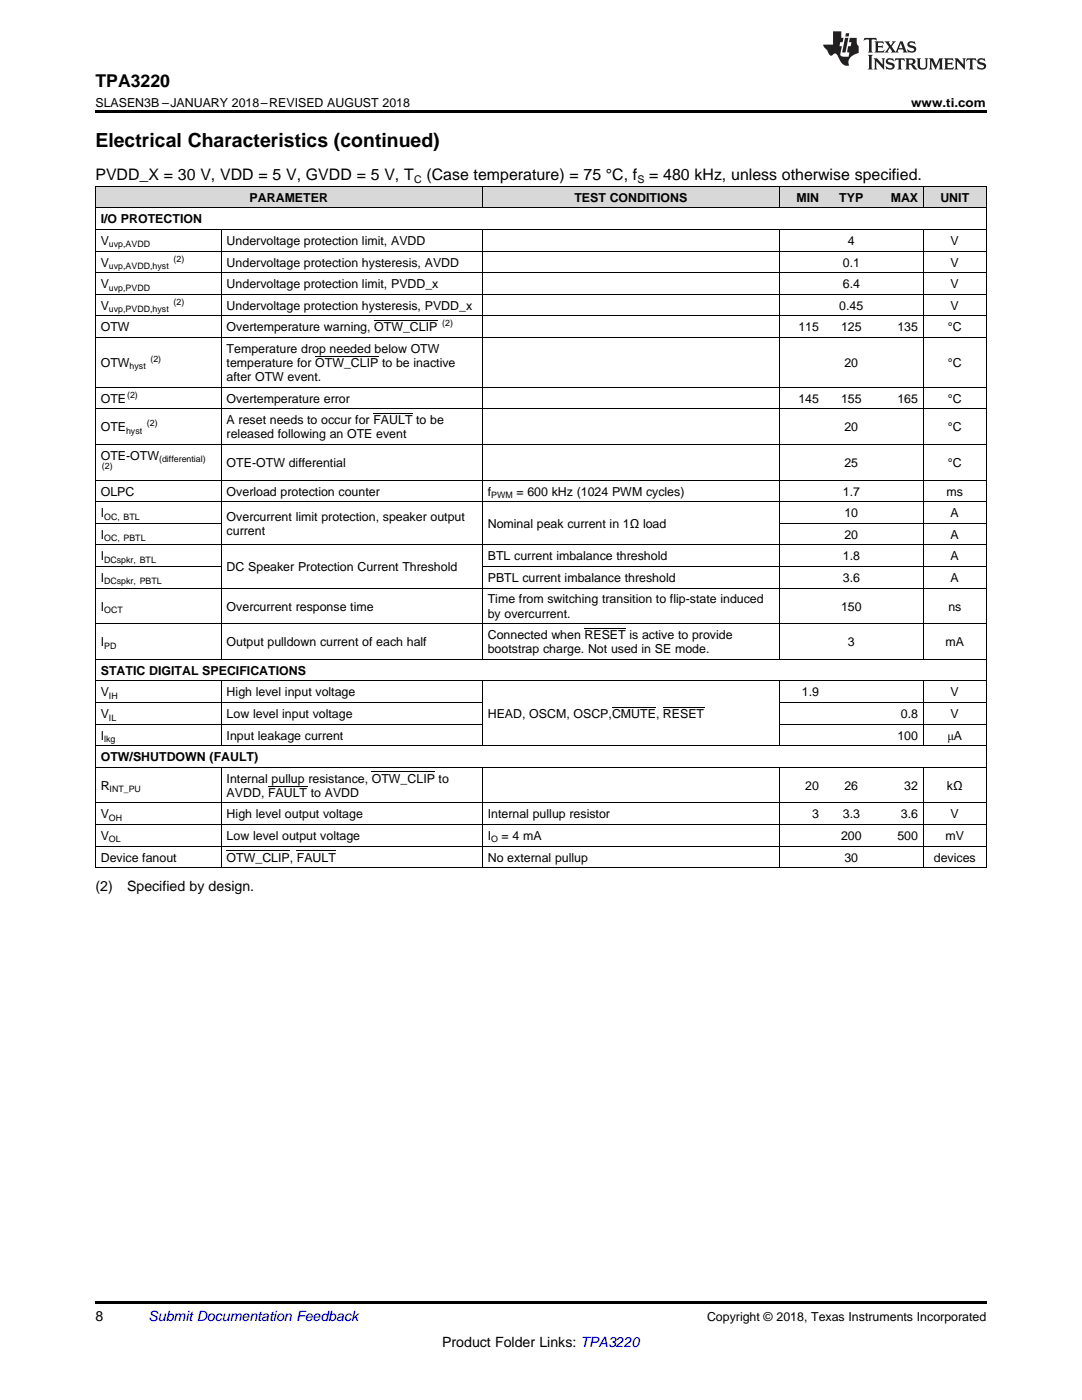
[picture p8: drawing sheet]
<svg xmlns="http://www.w3.org/2000/svg" width="216mm" height="279mm" viewBox="0 0 216 279" stroke-linecap="round" stroke-linejoin="round" font-family="sans-serif">
<defs><g id="words">
<text font-size="3.9" x="19" y="29.3">Electrical Characteristics (continued)</text>
<text font-size="3.5" x="19" y="17.3">TPA3220</text>
<g font-size="3.2">
<text x="19" y="36">PVDD_X = 30 V, VDD = 5 V, GVDD = 5 V, T</text>
<text x="85.1" y="36">(Case temperature) = 75 °C, f</text>
<text x="129.5" y="36">= 480 kHz, unless otherwise specified.</text>
</g>
<g font-size="2.8">
<text x="19" y="177.8">(2)</text>
<text x="25.4" y="177.8">Specified by design.</text>
<text x="19" y="263.6">8</text>
<text x="88.2" y="268.9">Product Folder Links: TPA3220</text>
</g>
<text font-size="2.8" fill="#0000c8" x="29.6" y="263.6">Submit Documentation Feedback</text>
<g font-size="2.5">
<text x="19" y="21.4">SLASEN3B –JANUARY 2018–REVISED AUGUST 2018</text>
<text x="181.8" y="21.4">www.ti.com</text>
<text x="49.8" y="40.3">PARAMETER</text>
<text x="114.6" y="40.3">TEST CONDITIONS</text>
<text x="158.9" y="40.3">MIN</text>
<text x="167.5" y="40.3">TYP</text>
<text x="177.7" y="40.3">MAX</text>
<text x="187.6" y="40.3">UNIT</text>
<text x="20.1" y="44.6">I/O PROTECTION</text>
<text x="20.1" y="48.9">V</text>
<text x="20.1" y="53.2">V</text>
<text x="45.2" y="48.9">Undervoltage protection limit, AVDD</text>
<text x="45.2" y="53.2">Undervoltage protection hysteresis, AVDD</text>
<text x="168.2" y="53.2">0.1</text>
<text x="169.2" y="48.9">4</text>
<text x="189.7" y="48.9">V</text>
<text x="189.7" y="53.2">V</text>
<text x="20.1" y="57.5">V</text>
<text x="45.2" y="57.5">Undervoltage protection limit, PVDD_x</text>
<text x="168.2" y="57.5">6.4</text>
<text x="189.7" y="57.5">V</text>
<text x="20.1" y="61.8">V</text>
<text x="45.2" y="61.8">Undervoltage protection hysteresis, PVDD_x</text>
<text x="167.5" y="61.8">0.45</text>
<text x="189.7" y="61.8">V</text>
<text x="20.1" y="66.1">OTW</text>
<text x="45.2" y="66.1">Overtemperature warning, OTW_CLIP</text>
<text x="45.2" y="70.4">Temperature drop needed below OTW</text>
<text x="159.3" y="66.1">115</text>
<text x="167.8" y="66.1">125</text>
<text x="179.1" y="66.1">135</text>
<text x="189.1" y="66.1">°C</text>
<text x="20.1" y="73.2">OTW</text>
<text x="45.2" y="73.2">temperature for OTW_CLIP to be inactive</text>
<text x="45.2" y="76.1">after OTW event.</text>
<text x="168.5" y="73.2">20</text>
<text x="189.1" y="73.2">°C</text>
<text x="20.1" y="80.4">OTE</text>
<text x="45.2" y="80.4">Overtemperature error</text>
<text x="159.3" y="80.4">145</text>
<text x="167.8" y="80.4">155</text>
<text x="179.1" y="80.4">165</text>
<text x="189.1" y="80.4">°C</text>
<text x="20.1" y="86.1">OTE</text>
<text x="45.2" y="84.7">A reset needs to occur for FAULT to be</text>
<text x="45.2" y="87.5">released following an OTE event</text>
<text x="168.5" y="86.1">20</text>
<text x="189.1" y="86.1">°C</text>
<text x="20.1" y="91.8">OTE-OTW</text>
<text x="45.2" y="93.2">OTE-OTW differential</text>
<text x="168.5" y="93.2">25</text>
<text x="189.1" y="93.2">°C</text>
<text x="20.1" y="98.9">OLPC</text>
<text x="45.2" y="98.9">Overload protection counter</text>
<text x="97.3" y="98.9">f</text>
<text x="103" y="98.9">= 600 kHz (1024 PWM cycles)</text>
<text x="168.2" y="98.9">1.7</text>
<text x="188.9" y="98.9">ms</text>
<text x="20.1" y="103.2">I</text>
<text x="20.1" y="107.5">I</text>
<text x="45.2" y="104">Overcurrent limit protection, speaker output</text>
<text x="45.2" y="106.8">current</text>
<text x="97.3" y="105.4">Nominal peak current in 1Ω load</text>
<text x="168.5" y="103.2">10</text>
<text x="168.5" y="107.5">20</text>
<text x="189.7" y="103.2">A</text>
<text x="189.7" y="107.5">A</text>
<text x="20.1" y="111.8">I</text>
<text x="45.2" y="114">DC Speaker Protection Current Threshold</text>
<text x="97.3" y="111.8">BTL current imbalance threshold</text>
<text x="168.2" y="111.8">1.8</text>
<text x="189.7" y="111.8">A</text>
<text x="20.1" y="116.1">I</text>
<text x="97.3" y="116.1">PBTL current imbalance threshold</text>
<text x="168.2" y="116.1">3.6</text>
<text x="189.7" y="116.1">A</text>
<text x="20.1" y="121.8">I</text>
<text x="45.2" y="121.8">Overcurrent response time</text>
<text x="97.3" y="120.4">Time from switching transition to flip-state induced</text>
<text x="97.3" y="123.3">by overcurrent.</text>
<text x="167.8" y="121.8">150</text>
<text x="189.2" y="121.8">ns</text>
<text x="20.1" y="129">I</text>
<text x="45.2" y="129">Output pulldown current of each half</text>
<text x="97.3" y="127.6">Connected when RESET is active to provide</text>
<text x="97.3" y="130.4">bootstrap charge. Not used in SE mode.</text>
<text x="169.2" y="129">3</text>
<text x="188.7" y="129">mA</text>
<text x="20.1" y="134.7">STATIC DIGITAL SPECIFICATIONS</text>
<text x="20.1" y="139">V</text>
<text x="20.1" y="143.3">V</text>
<text x="45.2" y="139">High level input voltage</text>
<text x="45.2" y="143.3">Low level input voltage</text>
<text x="97.3" y="143.3">HEAD, OSCM, OSCP,CMUTE, RESET</text>
<text x="160" y="139">1.9</text>
<text x="179.8" y="143.3">0.8</text>
<text x="189.7" y="139">V</text>
<text x="189.7" y="143.3">V</text>
<text x="20.1" y="147.6">I</text>
<text x="45.2" y="147.6">Input leakage current</text>
<text x="179.1" y="147.6">100</text>
<text x="189.1" y="147.6">μA</text>
<text x="20.1" y="151.9">OTW/SHUTDOWN (FAULT)</text>
<text x="20.1" y="157.6">R</text>
<text x="45.2" y="156.2">Internal pullup resistance, OTW_CLIP to</text>
<text x="45.2" y="159">AVDD, FAULT to AVDD</text>
<text x="160.7" y="157.6">20</text>
<text x="168.5" y="157.6">26</text>
<text x="180.4" y="157.6">32</text>
<text x="188.9" y="157.6">kΩ</text>
<text x="20.1" y="163.3">V</text>
<text x="20.1" y="167.6">V</text>
<text x="45.2" y="163.3">High level output voltage</text>
<text x="45.2" y="167.6">Low level output voltage</text>
<text x="97.3" y="163.3">Internal pullup resistor</text>
<text x="97.3" y="167.6">I</text>
<text x="100.1" y="167.6">= 4 mA</text>
<text x="162.1" y="163.3">3</text>
<text x="167.8" y="167.6">200</text>
<text x="168.2" y="163.3">3.3</text>
<text x="179.1" y="167.6">500</text>
<text x="179.8" y="163.3">3.6</text>
<text x="188.7" y="167.6">mV</text>
<text x="189.7" y="163.3">V</text>
<text x="20.1" y="171.9">Device fanout</text>
<text x="45.2" y="171.9">OTW_CLIP, FAULT</text>
<text x="97.3" y="171.9">No external pullup</text>
<text x="168.5" y="171.9">30</text>
<text x="186.3" y="171.9">devices</text>
<text x="141.1" y="263.6">Copyright © 2018, Texas Instruments Incorporated</text>
</g>
<g font-size="2.1">
<text x="82.6" y="36.6">C</text>
<text x="127.2" y="36.6">S</text>
</g>
<g font-size="1.8">
<text x="21.7" y="49.4">uvp,AVDD</text>
<text x="21.7" y="53.7">uvp,AVDD,hyst</text>
<text x="34.6" y="52.2">(2)</text>
<text x="21.7" y="58">uvp,PVDD</text>
<text x="21.7" y="62.3">uvp,PVDD,hyst</text>
<text x="34.6" y="60.8">(2)</text>
<text x="88.2" y="65.1">(2)</text>
<text x="25.9" y="73.7">hyst</text>
<text x="30" y="72.2">(2)</text>
<text x="25.4" y="79.4">(2)</text>
<text x="25.2" y="86.6">hyst</text>
<text x="29.3" y="85.1">(2)</text>
<text x="20.3" y="93.6">(2)</text>
<text x="31.7" y="92.3">(differential)</text>
<text x="98" y="99.4">PWM</text>
<text x="20.8" y="103.7">OC, BTL</text>
<text x="20.8" y="108">OC, PBTL</text>
<text x="20.8" y="112.3">DCspkr, BTL</text>
<text x="20.8" y="116.6">DCspkr, PBTL</text>
<text x="20.8" y="122.3">OCT</text>
<text x="20.8" y="129.5">PD</text>
<text x="21.7" y="139.5">IH</text>
<text x="21.7" y="143.8">IL</text>
<text x="20.8" y="148.1">lkg</text>
<text x="21.9" y="158.1">INT_PU</text>
<text x="21.7" y="163.8">OH</text>
<text x="21.7" y="168.1">OL</text>
<text x="98" y="168.1">O</text>
</g>
</g></defs>
<g fill="#d8d8d8">
<path d="M19 37.3h25.2v4.3h-25.2z"/>
<path d="M44.2 37.3h52.1v4.3h-52.1z"/>
<path d="M96.3 37.3h59.2v4.3h-59.2z"/>
<path d="M155.5 37.3h9v4.3h-9z"/>
<path d="M164.5 37.3h10.8v4.3h-10.8z"/>
<path d="M175.3 37.3h9v4.3h-9z"/>
<path d="M184.3 37.3h12.5v4.3h-12.5z"/>
</g>
<path d="M19 22h177.8v.5h-177.8zM19 259.7h177.8v.5h-177.8z" fill="#000"/>
<g fill="none" stroke="#000" stroke-width=".2">
<path d="M19 37.2h177.8M19.1 37.2v136M96.2 37.2v4.4M155.5 37.2v4.4M184.2 37.2v4.4M196.8 37.2v136M19 58.7h177.8M19 54.4h177.8M19 50.1h177.8M19 45.8h177.8M19 41.5h177.8M44.1 45.9v85.8"/>
<path d="M96.2 45.9v85.8M155.5 45.9v85.8M184.2 45.9v85.8M19 77.3h177.8M19 67.3h177.8M19 63h177.8M19 95.8h177.8M19 88.7h177.8M19 81.6h177.8M19 117.4h177.8M19 113h25.2M19 108.7h177.8"/>
<path d="M19 104.4h25.2M19 100.1h177.8M96.3 113h100.5M155.5 104.4h41.3M19 135.9h177.8M19 131.6h177.8M19 124.5h177.8M44.1 136v12.9M96.2 136v12.9M155.5 136v12.9M184.2 136v12.9M19 153.1h177.8"/>
<path d="M19 148.8h177.8M19 144.5h77.2M19 140.2h77.2M44.1 153.2v20M96.2 153.2v20M155.5 153.2v20M155.5 144.5h41.3M155.5 140.2h41.3M184.2 153.2v20M19 173.2h177.8M19 168.9h177.8M19 164.6h177.8"/>
<path d="M19 160.2h177.8"/>
</g>
<g fill="#231f20">
<path d="M172.5 7.6l-.1 .5 .4-.2h.6v.1v2.1l-.2 .4h.9l-.2-.4v-2.1l.1-.1h.5l.5 .2-.2-.5zM174.5 8.3l.2 .3v1.5l-.2 .4h1.8l.2-.6a1.04 1.04 0 0 1-1.3 .2v-.7h.6l.3 .2v-.6l-.3 .2h-.6v-.6l.8-.1 .4 .3-.2-.5zM176.5 8.3l.9 1.1-.9 1.1h.8l-.2-.2 .4-.7 .5 .7-.2 .2h1.5l-.2-.2 .2-.4h.9l.1 .4-.2 .2h1l-.3-.3-.7-1.9h-.5l-.9 2-.8-1 .9-1h-.8l.1 .3-.4 .5-.3-.6 .1-.2zM179.7 8.6l.4 1h-.7zM181.3 8.4a.63 .63 0 0 0-.2 .7 .63 .63 0 0 0 .6 .4l.6 .2 .1 .2a.75 .75 0 0 1-.7 .4 .75 .75 0 0 1-.6-.5l.1 .7 .1-.1a1.11 1.11 0 0 0 1.5-.6 1.13 1.13 0 0 0-1.2-.8l-.1-.4a1.04 1.04 0 0 1 1.2 .2l-.2-.5-.2 .1-.4-.2zM173.2 10.9l.2 .4v2.2l-.2 .4h1l-.3-.4v-2.2l.3-.4zM174.3 11.6l.3 .4v1.5l-.3 .4h.8l-.2-.4v-1.3l1.5 1.7v-1.9l.2-.4h-.7l.2 .4v.9l-1.1-1.3zM177 11.8a.62 .62 0 0 0-.2 .7 .62 .62 0 0 0 .6 .4l.6 .1 .1 .3a.76 .76 0 0 1-.7 .3 .76 .76 0 0 1-.7-.4l.2 .7 .1-.1a1.11 1.11 0 0 0 1.5-.6 1.13 1.13 0 0 0-1.2-.8l-.1-.4a1.04 1.04 0 0 1 1.2 .2l-.2-.6-.2 .1-.5-.1zM178.7 11.6l-.2 .6a.61 .61 0 0 1 .8-.3v1.6l-.2 .4h.9l-.2-.4v-1.6a.63 .63 0 0 1 .7 .3l-.1-.6zM180.6 11.6l.3 .4v1.5l-.3 .4h1l-.2-.2-.1-.8 .6 .2a.76 .76 0 0 0 1.2 .7l-1-1a.58 .58 0 0 0 .6-.5 .58 .58 0 0 0-.5-.6zM181.4 11.9h.1a.45 .45 0 0 1 .5 .1 .45 .45 0 0 1 .1 .5l-.8 .2zM182.9 11.6l.2 .2a2.17 2.17 0 0 0 .3 1.9 .99 .99 0 0 0 1.6-.6v-1.1l.2-.4h-.7l.2 .2a1.92 1.92 0 0 1-.2 1.8 .6 .6 0 0 1-.9-.5v-1.1l.2-.4zM185.4 11.6l.2 .4v1.5l-.2 .4h.7l-.2-.4v-1.4l.8 1.8 .8-1.8v1.4l-.2 .4h.9l-.2-.4v-1.5l.2-.4h-.8l-.6 1.5-.6-1.5zM188.4 11.6l.2 .4v1.5l-.2 .4h1.8l.1-.6a1.04 1.04 0 0 1-1.2 .1v-.6h.5l.4 .2v-.6l-.4 .2h-.5v-.7h.8l.3 .3-.1-.6zM190.5 11.6l.2 .4v1.5l-.2 .4h.7l-.2-.4v-1.3l1.5 1.7v-1.9l.2-.4h-.7l.2 .4v.9l-1.1-1.3zM192.9 11.6l-.1 .6a.61 .61 0 0 1 .7-.3l.1 1.6-.3 .4h1l-.3-.4 .1-1.6a.63 .63 0 0 1 .7 .3l-.1-.6zM195.2 11.8a.62 .62 0 0 0-.2 .7 .62 .62 0 0 0 .6 .4l.6 .1 .1 .3a.76 .76 0 0 1-.7 .3 .76 .76 0 0 1-.6-.4l.1 .7 .1-.1a1.11 1.11 0 0 0 1.6-.6 1.13 1.13 0 0 0-1.3-.8l-.1-.4a1.04 1.04 0 0 1 1.2 .2l-.1-.6-.2 .1-.5-.1z"/>
<path d="M166.2 6.3v2.6h-1.9v.4l.8 .9a.91 .91 0 0 0 1 .8 .56 .56 0 0 1 .5-.3 .56 .56 0 0 1 .5 .3l.4 .8a1.53 1.53 0 0 0 1.9 1.2 1.54 1.54 0 0 1 1-2.1l.9-.3v-1.4a1.52 1.52 0 0 1-.4-1.6h-1.3l-.2 .8h.5l-.2 .8h-.5l-.1 1v.2l.4 .1-.2 .8a1.93 1.93 0 0 1-1.6-.3l.3-1.8h-.5l.2-.8h.4l.2-.8h-.4v-1.3zM168.6 7.6l-.6 2.9h.7l.6-2.9zM168.8 6.6l-.1 .7h.6l.2-.7z"/>
</g>
<path d="M62.9 71.1h12.6M74.7 64h12.6M74.5 82.5h7.8M116.6 125.4h8.2M53.5 156.9h7.8M74.2 154.1h12.6M122.1 141.1h8.8M132.3 141.1h8.2M45.2 169.8h12.6M59.2 169.8h7.8" fill="none" stroke="#000" stroke-width=".2"/>
<use href="#words"/>
</svg>
